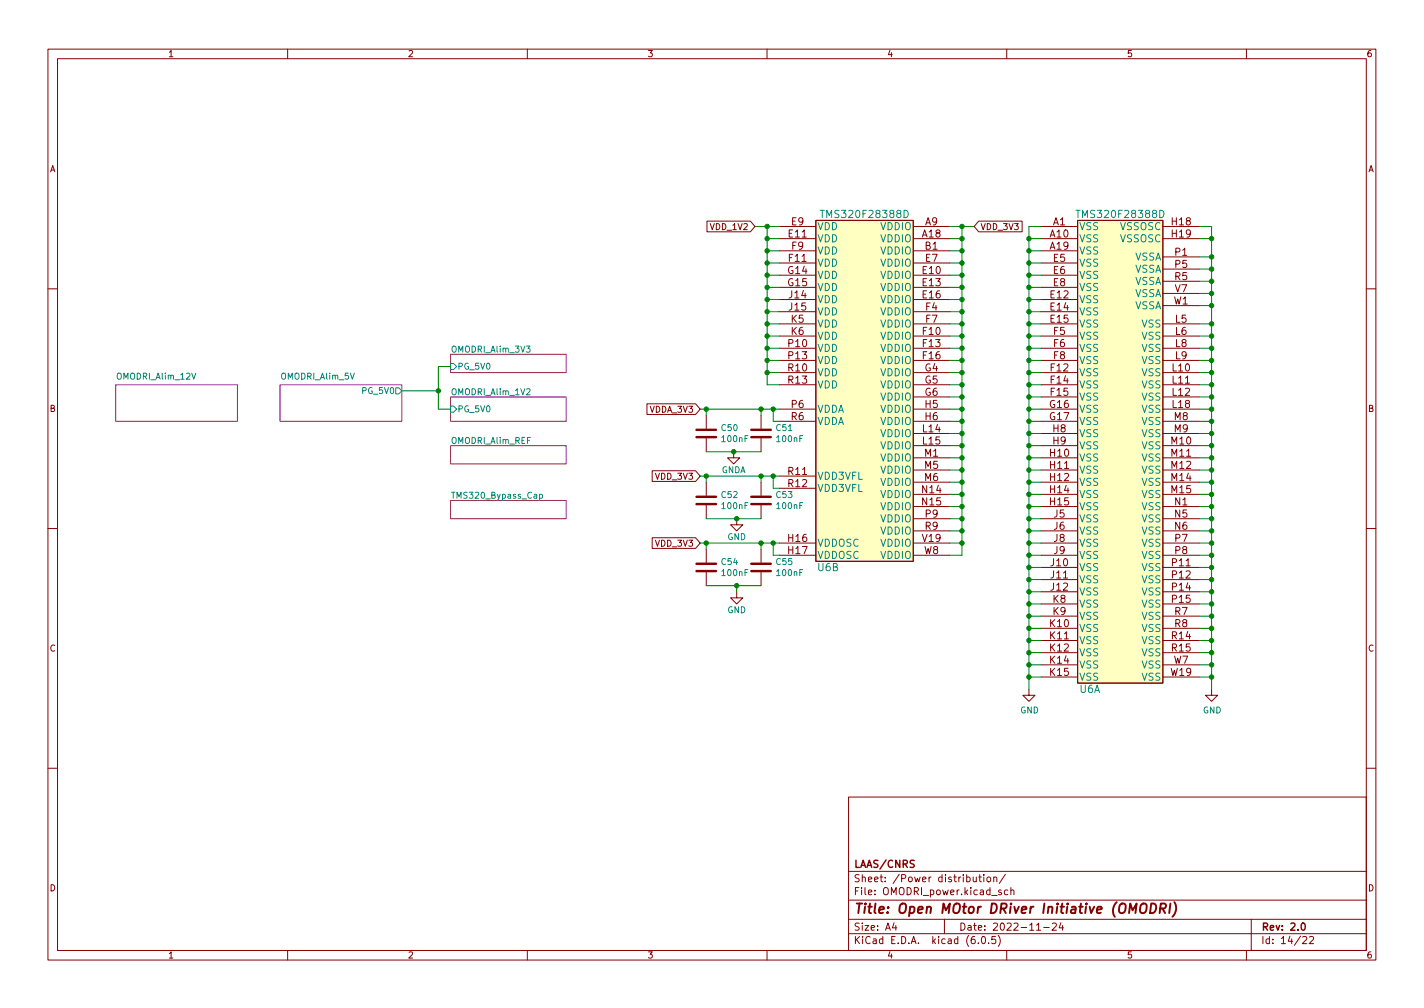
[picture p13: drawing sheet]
<svg xmlns="http://www.w3.org/2000/svg" width="297mm" height="210mm" viewBox="0 0 297 210" stroke-linecap="round" stroke-linejoin="round" font-family="sans-serif">
<defs><g id="words">
<text font-size="2.8" fill="#840000" x="178" y="190.6">Title: Open MOtor DRiver Initiative (OMODRI)</text>
<g font-size="2.1" fill="#840000">
<text x="165.1" y="47">E9</text>
<text x="193" y="47">A9</text>
<text x="219.6" y="47">A1</text>
<text x="244.5" y="47">H18</text>
<text x="164.5" y="49.5">E11</text>
<text x="165.2" y="52.1">F9</text>
<text x="192.4" y="49.5">A18</text>
<text x="193" y="52.1">B1</text>
<text x="219.1" y="49.5">A10</text>
<text x="219.1" y="52.1">A19</text>
<text x="244.5" y="49.5">H19</text>
<text x="245.1" y="53.3">P1</text>
<text x="164.4" y="57.1">G14</text>
<text x="164.4" y="59.7">G15</text>
<text x="164.6" y="54.6">F11</text>
<text x="192.5" y="57.1">E10</text>
<text x="192.5" y="59.7">E13</text>
<text x="193" y="54.6">E7</text>
<text x="219.7" y="54.6">E5</text>
<text x="219.7" y="57.1">E6</text>
<text x="219.7" y="59.7">E8</text>
<text x="245" y="58.4">R5</text>
<text x="245.1" y="55.9">P5</text>
<text x="164.6" y="62.2">J14</text>
<text x="164.6" y="64.8">J15</text>
<text x="192.5" y="62.2">E16</text>
<text x="193.1" y="64.8">F4</text>
<text x="219.1" y="62.2">E12</text>
<text x="219.1" y="64.8">E14</text>
<text x="244.8" y="63.5">W1</text>
<text x="245.1" y="61">V7</text>
<text x="165" y="67.3">K5</text>
<text x="165" y="69.8">K6</text>
<text x="192.5" y="69.8">F10</text>
<text x="193.1" y="67.3">F7</text>
<text x="219.1" y="67.3">E15</text>
<text x="219.8" y="69.8">F5</text>
<text x="245.2" y="67.3">L5</text>
<text x="245.2" y="69.8">L6</text>
<text x="164.5" y="77.5">R10</text>
<text x="164.5" y="72.4">P10</text>
<text x="164.5" y="74.9">P13</text>
<text x="192.5" y="72.4">F13</text>
<text x="192.5" y="74.9">F16</text>
<text x="192.9" y="77.5">G4</text>
<text x="219.2" y="77.5">F12</text>
<text x="219.8" y="72.4">F6</text>
<text x="219.8" y="74.9">F8</text>
<text x="244.6" y="77.5">L10</text>
<text x="245.2" y="72.4">L8</text>
<text x="245.2" y="74.9">L9</text>
<text x="164.5" y="80">R13</text>
<text x="192.9" y="80">G5</text>
<text x="192.9" y="82.5">G6</text>
<text x="219.2" y="80">F14</text>
<text x="219.2" y="82.5">F15</text>
<text x="244.6" y="80">L11</text>
<text x="244.6" y="82.5">L12</text>
<text x="165" y="87.6">R6</text>
<text x="165.1" y="85.1">P6</text>
<text x="193" y="85.1">H5</text>
<text x="193" y="87.6">H6</text>
<text x="219" y="85.1">G16</text>
<text x="219" y="87.6">G17</text>
<text x="244.6" y="85.1">L18</text>
<text x="244.9" y="87.6">M8</text>
<text x="192.5" y="90.2">L14</text>
<text x="192.5" y="92.7">L15</text>
<text x="192.9" y="95.2">M1</text>
<text x="219.1" y="95.2">H10</text>
<text x="219.6" y="90.2">H8</text>
<text x="219.6" y="92.7">H9</text>
<text x="244.4" y="92.7">M10</text>
<text x="244.4" y="95.2">M11</text>
<text x="244.9" y="90.2">M9</text>
<text x="164.5" y="99.1">R11</text>
<text x="164.5" y="101.6">R12</text>
<text x="192.9" y="97.8">M5</text>
<text x="192.9" y="100.3">M6</text>
<text x="219.1" y="97.8">H11</text>
<text x="219.1" y="100.3">H12</text>
<text x="244.4" y="97.8">M12</text>
<text x="244.4" y="100.3">M14</text>
<text x="192.4" y="102.9">N14</text>
<text x="192.4" y="105.4">N15</text>
<text x="193" y="107.9">P9</text>
<text x="219.1" y="102.9">H14</text>
<text x="219.1" y="105.4">H15</text>
<text x="219.8" y="107.9">J5</text>
<text x="244.4" y="102.9">M15</text>
<text x="245" y="105.4">N1</text>
<text x="245" y="107.9">N5</text>
<text x="164.5" y="113">H16</text>
<text x="192.5" y="113">V19</text>
<text x="193" y="110.5">R9</text>
<text x="219.8" y="110.5">J6</text>
<text x="219.8" y="113">J8</text>
<text x="245" y="110.5">N6</text>
<text x="245.1" y="113">P7</text>
<text x="164.5" y="115.6">H17</text>
<text x="192.7" y="115.6">W8</text>
<text x="219.2" y="118.1">J10</text>
<text x="219.8" y="115.6">J9</text>
<text x="244.5" y="118.1">P11</text>
<text x="245.1" y="115.6">P8</text>
<text x="219.2" y="120.6">J11</text>
<text x="219.2" y="123.2">J12</text>
<text x="219.6" y="125.7">K8</text>
<text x="244.5" y="120.6">P12</text>
<text x="244.5" y="123.2">P14</text>
<text x="244.5" y="125.7">P15</text>
<text x="219.1" y="130.8">K10</text>
<text x="219.6" y="128.3">K9</text>
<text x="245" y="128.3">R7</text>
<text x="245" y="130.8">R8</text>
<text x="219.1" y="133.3">K11</text>
<text x="219.1" y="135.9">K12</text>
<text x="244.5" y="133.3">R14</text>
<text x="244.5" y="135.9">R15</text>
<text x="219.1" y="138.4">K14</text>
<text x="219.1" y="141">K15</text>
<text x="244.2" y="141">W19</text>
<text x="244.8" y="138.4">W7</text>
<text x="178" y="184">Sheet: /Power distribution/</text>
<text x="178" y="181">LAAS/CNRS</text>
<text x="178" y="186.7">File: OMODRI_power.kicad_sch</text>
<text x="178" y="196.9">KiCad E.D.A. kicad (6.0.5)</text>
<text x="178" y="194.1">Size: A4</text>
<text x="200" y="194.1">Date: 2022-11-24</text>
<text x="263" y="194.1">Rev: 2.0</text>
<text x="263" y="196.9">Id: 14/22</text>
</g>
<g font-size="2.1" fill="#008484">
<text x="170.4" y="48">VDD</text>
<text x="172" y="45.5">TMS320F28388D</text>
<text x="183.6" y="48">VDDIO</text>
<text x="225" y="48">VSS</text>
<text x="225.3" y="45.5">TMS320F28388D</text>
<text x="233.6" y="48">VSSOSC</text>
<text x="170.4" y="50.5">VDD</text>
<text x="170.4" y="53.1">VDD</text>
<text x="183.6" y="50.5">VDDIO</text>
<text x="183.6" y="53.1">VDDIO</text>
<text x="225" y="50.5">VSS</text>
<text x="225" y="53.1">VSS</text>
<text x="233.6" y="50.5">VSSOSC</text>
<text x="170.4" y="55.6">VDD</text>
<text x="170.4" y="58.1">VDD</text>
<text x="183.6" y="58.1">VDDIO</text>
<text x="183.6" y="55.6">VDDIO</text>
<text x="225" y="55.6">VSS</text>
<text x="225" y="58.1">VSS</text>
<text x="236.6" y="54.3">VSSA</text>
<text x="236.6" y="56.9">VSSA</text>
<text x="236.6" y="59.4">VSSA</text>
<text x="170.4" y="60.7">VDD</text>
<text x="170.4" y="63.2">VDD</text>
<text x="170.4" y="65.8">VDD</text>
<text x="183.6" y="60.7">VDDIO</text>
<text x="183.6" y="63.2">VDDIO</text>
<text x="183.6" y="65.8">VDDIO</text>
<text x="225" y="63.2">VSS</text>
<text x="225" y="65.8">VSS</text>
<text x="225" y="60.7">VSS</text>
<text x="236.6" y="62">VSSA</text>
<text x="236.6" y="64.5">VSSA</text>
<text x="170.4" y="68.3">VDD</text>
<text x="170.4" y="70.8">VDD</text>
<text x="183.6" y="70.8">VDDIO</text>
<text x="183.6" y="68.3">VDDIO</text>
<text x="225" y="68.3">VSS</text>
<text x="225" y="70.8">VSS</text>
<text x="238.1" y="68.3">VSS</text>
<text x="238.1" y="70.8">VSS</text>
<text x="170.4" y="73.4">VDD</text>
<text x="170.4" y="75.9">VDD</text>
<text x="183.6" y="73.4">VDDIO</text>
<text x="183.6" y="75.9">VDDIO</text>
<text x="225" y="73.4">VSS</text>
<text x="225" y="75.9">VSS</text>
<text x="238.1" y="73.4">VSS</text>
<text x="238.1" y="75.9">VSS</text>
<text x="170.4" y="78.5">VDD</text>
<text x="170.4" y="81">VDD</text>
<text x="183.6" y="78.5">VDDIO</text>
<text x="183.6" y="81">VDDIO</text>
<text x="183.6" y="83.5">VDDIO</text>
<text x="225" y="78.5">VSS</text>
<text x="225" y="81">VSS</text>
<text x="225" y="83.5">VSS</text>
<text x="238.1" y="78.5">VSS</text>
<text x="238.1" y="81">VSS</text>
<text x="238.1" y="83.5">VSS</text>
<text x="170.4" y="86.1">VDDA</text>
<text x="170.4" y="88.6">VDDA</text>
<text x="183.6" y="86.1">VDDIO</text>
<text x="183.6" y="88.6">VDDIO</text>
<text x="225" y="86.1">VSS</text>
<text x="225" y="88.6">VSS</text>
<text x="238.1" y="86.1">VSS</text>
<text x="238.1" y="88.6">VSS</text>
<text x="183.6" y="91.2">VDDIO</text>
<text x="183.6" y="93.7">VDDIO</text>
<text x="225" y="91.2">VSS</text>
<text x="225" y="93.7">VSS</text>
<text x="238.1" y="93.7">VSS</text>
<text x="238.1" y="91.2">VSS</text>
<text x="170.4" y="100.1">VDD3VFL</text>
<text x="183.6" y="96.2">VDDIO</text>
<text x="183.6" y="98.8">VDDIO</text>
<text x="183.6" y="101.3">VDDIO</text>
<text x="225" y="96.2">VSS</text>
<text x="225" y="98.8">VSS</text>
<text x="225" y="101.3">VSS</text>
<text x="238.1" y="96.2">VSS</text>
<text x="238.1" y="98.8">VSS</text>
<text x="238.1" y="101.3">VSS</text>
<text x="170.4" y="102.6">VDD3VFL</text>
<text x="183.6" y="103.9">VDDIO</text>
<text x="183.6" y="106.4">VDDIO</text>
<text x="225" y="103.9">VSS</text>
<text x="225" y="106.4">VSS</text>
<text x="238.1" y="103.9">VSS</text>
<text x="238.1" y="106.4">VSS</text>
<text x="183.6" y="108.9">VDDIO</text>
<text x="183.6" y="111.5">VDDIO</text>
<text x="225" y="108.9">VSS</text>
<text x="225" y="111.5">VSS</text>
<text x="238.1" y="108.9">VSS</text>
<text x="238.1" y="111.5">VSS</text>
<text x="170.4" y="114">VDDOSC</text>
<text x="170.4" y="116.6">VDDOSC</text>
<text x="170.6" y="119.1">U6B</text>
<text x="183.6" y="114">VDDIO</text>
<text x="183.6" y="116.6">VDDIO</text>
<text x="225" y="119.1">VSS</text>
<text x="225" y="114">VSS</text>
<text x="225" y="116.6">VSS</text>
<text x="238.1" y="119.1">VSS</text>
<text x="238.1" y="114">VSS</text>
<text x="238.1" y="116.6">VSS</text>
<text x="225" y="121.6">VSS</text>
<text x="225" y="124.2">VSS</text>
<text x="238.1" y="121.6">VSS</text>
<text x="238.1" y="124.2">VSS</text>
<text x="225" y="131.8">VSS</text>
<text x="225" y="126.7">VSS</text>
<text x="225" y="129.3">VSS</text>
<text x="238.1" y="126.7">VSS</text>
<text x="238.1" y="129.3">VSS</text>
<text x="238.1" y="131.8">VSS</text>
<text x="225" y="134.3">VSS</text>
<text x="225" y="136.9">VSS</text>
<text x="238.1" y="134.3">VSS</text>
<text x="238.1" y="136.9">VSS</text>
<text x="225" y="139.4">VSS</text>
<text x="225" y="142">VSS</text>
<text x="238.1" y="142">VSS</text>
<text x="238.1" y="139.4">VSS</text>
<text x="225.2" y="144.5">U6A</text>
</g>
<g font-size="1.8" fill="#840000">
<text x="35" y="11.9">1</text>
<text x="85" y="11.9">2</text>
<text x="135" y="11.9">3</text>
<text x="185" y="11.9">4</text>
<text x="235" y="11.9">5</text>
<text x="285" y="11.9">6</text>
<text x="10.3" y="35.9">A</text>
<text x="285.3" y="35.9">A</text>
<text x="148.3" y="48">VDD_1V2</text>
<text x="204.5" y="48">VDD_3V3</text>
<text x="10.3" y="85.9">B</text>
<text x="135.6" y="86.1">VDDA_3V3</text>
<text x="285.3" y="85.9">B</text>
<text x="136.9" y="100">VDD_3V3</text>
<text x="136.9" y="114">VDD_3V3</text>
<text x="10.3" y="135.9">C</text>
<text x="285.3" y="135.9">C</text>
<text x="10.3" y="185.9">D</text>
<text x="285.3" y="185.9">D</text>
<text x="35" y="199.9">1</text>
<text x="85" y="199.9">2</text>
<text x="135" y="199.9">3</text>
<text x="185" y="199.9">4</text>
<text x="235" y="199.9">5</text>
<text x="285" y="199.9">6</text>
</g>
<g font-size="1.8" fill="#008484">
<text x="94.3" y="73.5">OMODRI_Alim_3V3</text>
<text x="95.4" y="77.1">PG_5V0</text>
<text x="24.5" y="79.2">OMODRI_Alim_12V</text>
<text x="58.7" y="79.2">OMODRI_Alim_5V</text>
<text x="75.8" y="82.2">PG_5V0</text>
<text x="94.3" y="82.4">OMODRI_Alim_1V2</text>
<text x="95.4" y="86">PG_5V0</text>
<text x="150.5" y="89.9">C50</text>
<text x="162" y="89.9">C51</text>
<text x="94.1" y="92.6">OMODRI_Alim_REF</text>
<text x="150.7" y="92.2">100nF</text>
<text x="162.1" y="92.2">100nF</text>
<text x="150.4" y="98.7">GNDA</text>
<text x="94.6" y="104">TMS320_Bypass_Cap</text>
<text x="150.5" y="103.9">C52</text>
<text x="150.7" y="106.2">100nF</text>
<text x="162" y="103.9">C53</text>
<text x="162.1" y="106.2">100nF</text>
<text x="151.7" y="112.6">GND</text>
<text x="150.5" y="117.8">C54</text>
<text x="162" y="117.8">C55</text>
<text x="150.7" y="120.1">100nF</text>
<text x="162.1" y="120.1">100nF</text>
<text x="151.7" y="127.9">GND</text>
<text x="212.8" y="148.8">GND</text>
<text x="250.9" y="148.8">GND</text>
</g>
</g></defs>
<g fill="none" stroke="#840000" stroke-width=".21">
<path d="M10 10.2h277v190.1h-277zM12 12.2h273v186.1h-273zM60 10.2v2M110 10.2v2M160 10.2v2M210 10.2v2M260 10.2v2M147.5 46.1h9l1 1.1-1 1.1h-9zM162.6 47.2h7.6M162.6 49.8h7.6M162.6 52.3h7.6M162.6 54.9h7.6"/>
<path d="M162.6 57.4h7.6M162.6 59.9h7.6M170.2 46h20.3v71.1h-20.3zM190.5 47.2h7.6M190.5 49.8h7.6M190.5 52.3h7.6M190.5 54.9h7.6M190.5 57.4h7.6M190.5 59.9h7.6M204.2 46.1h9v2.2h-9l-1-1.1zM217.2 47.2h7.6M217.2 49.8h7.6"/>
<path d="M217.2 52.3h7.6M217.2 54.9h7.6M217.2 57.4h7.6M217.2 59.9h7.6M224.8 46h17.8v96.5h-17.8zM242.6 47.2h7.6M242.6 49.8h7.6M242.6 53.6h7.6M242.6 56.1h7.6M242.6 58.7h7.6M10 60.2h2M162.6 62.5h7.6"/>
<path d="M162.6 65h7.6M162.6 67.6h7.6M162.6 77.7h7.6M162.6 70.1h7.6M162.6 72.6h7.6M162.6 75.2h7.6M190.5 62.5h7.6M190.5 65h7.6M190.5 67.6h7.6M190.5 77.7h7.6M190.5 70.1h7.6M190.5 72.6h7.6"/>
<path d="M190.5 75.2h7.6M217.2 62.5h7.6M217.2 65h7.6M217.2 67.6h7.6M217.2 77.7h7.6M217.2 70.1h7.6M217.2 72.6h7.6M217.2 75.2h7.6M242.6 67.6h7.6M242.6 77.7h7.6M242.6 70.1h7.6M242.6 72.6h7.6"/>
<path d="M242.6 75.2h7.6M242.6 61.2h7.6M242.6 63.7h7.6M285 60.2h2M135 84.2h10.1l.9 1.1-.9 1.1h-10.1zM136 98.2h9.1l.9 1.1-.9 1.1h-9.1zM147.3 86.6v2.8M147.3 91.4v2.8M153 94.2v1.3h1.3l-1.3 1.3-1.2-1.3h1.2M158.7 86.6v2.8M158.7 91.4v2.8M162.6 80.3h7.6"/>
<path d="M162.6 85.3h7.6M162.6 87.9h7.6M162.6 99.3h7.6M190.5 80.3h7.6M190.5 82.8h7.6M190.5 85.3h7.6M190.5 87.9h7.6M190.5 95.5h7.6M190.5 98h7.6M190.5 90.4h7.6M190.5 93h7.6M217.2 80.3h7.6"/>
<path d="M217.2 82.8h7.6M217.2 85.3h7.6M217.2 87.9h7.6M217.2 95.5h7.6M217.2 98h7.6M217.2 90.4h7.6M217.2 93h7.6M242.6 80.3h7.6M242.6 82.8h7.6M242.6 85.3h7.6M242.6 87.9h7.6M242.6 95.5h7.6"/>
<path d="M242.6 98h7.6M242.6 90.4h7.6M242.6 93h7.6M10 110.2h2M136 112.2h9.1l.9 1.1-.9 1.1h-9.1zM147.3 100.6v2.8M147.3 105.4v2.8M147.3 114.5v2.8M147.3 119.4v2.8M153.7 108.2v1.3h1.2l-1.2 1.2-1.3-1.2h1.3M158.7 100.6v2.8M158.7 105.4v2.8"/>
<path d="M158.7 114.5v2.8M158.7 119.4v2.8M162.6 113.3h7.6M162.6 115.8h7.6M162.6 101.8h7.6M190.5 100.6h7.6M190.5 103.1h7.6M190.5 105.7h7.6M190.5 108.2h7.6M190.5 110.7h7.6M190.5 113.3h7.6M190.5 115.8h7.6"/>
<path d="M217.2 100.6h7.6M217.2 103.1h7.6M217.2 105.7h7.6M217.2 118.4h7.6M217.2 108.2h7.6M217.2 110.7h7.6M217.2 113.3h7.6M217.2 115.8h7.6M242.6 100.6h7.6M242.6 103.1h7.6M242.6 105.7h7.6M242.6 118.4h7.6"/>
<path d="M242.6 108.2h7.6M242.6 110.7h7.6M242.6 113.3h7.6M242.6 115.8h7.6M285 110.2h2M153.7 123.4v1.3h1.2l-1.2 1.3-1.3-1.3h1.3M217.2 120.9h7.6M217.2 123.4h7.6M217.2 131.1h7.6M217.2 133.6h7.6M217.2 136.1h7.6M217.2 138.7h7.6"/>
<path d="M217.2 126h7.6M217.2 128.5h7.6M242.6 120.9h7.6M242.6 123.4h7.6M242.6 131.1h7.6M242.6 133.6h7.6M242.6 136.1h7.6M242.6 138.7h7.6M242.6 126h7.6M242.6 128.5h7.6M214.6 143.8v1.2h1.3l-1.3 1.3-1.2-1.3h1.2M217.2 141.2h7.6"/>
<path d="M242.6 141.2h7.6M252.7 143.8v1.2h1.3l-1.3 1.3-1.2-1.3h1.2M10 160.2h2M177 166.3h108v32h-108zM285 160.2h2M60 198.3v2M110 198.3v2M160 198.3v2M177 194.8h108M177 191.8h108M177 187.8h108M177 181.8h108"/>
<path d="M186.5 192.5l-.4 1h1M186.9 193v1M197 191.8v3M203 182.9l.1 1h.3l.2-.1M203.6 182.9v1M204.1 196.7v.1M204.1 182.9h.6M204.4 182.4v1.3l.3 .2M204.9 195.4l.2-.1a.8 .8 0 0 1 .5 .8 .8 .8 0 0 1-.5 .7 1 1 0 0 1-.2-1.4zM205.2 182.4v.2M205.2 182.9v1M205.9 183.1l.2-.2 .5 .2v.5l-.1 .3h-.4l-.2-.1z"/>
<path d="M206.2 196.7v.1M207.3 183.1l.2-.2 .4 .1v.9M207.3 182.9v1M207.6 195.3h-.7v.7l.2-.1 .5 .1 .1 .2-.1 .5-.2 .1-.5-.1M208.2 195.1a1.72 1.72 0 0 1 0 2.3M208.9 185.7l-.4-.1-.2 .2 .1 .3 .5 .1v.4h-.6M209.7 182.4l-1.3 1.9M210 198.3v2M210.2 185.7l-.4-.1-.3 .3 .1 .7h.6M210.9 185.8l.2-.2 .3 .1 .1 .9M210.9 185.1v1.5M216.2 194h.9"/>
<path d="M217.7 193.5h1.2M219.5 192.7l.6-.2 .3 .5-1 1h1M221.3 192.5l-.4 1h1M221.6 193v1M260 198.3v2M261 191.8v6.5M271.7 195.5l.6-.2 .3 .5-.9 1h.9M273.1 195.5l.6-.2 .3 .5-.9 1h.9"/>
</g>
<path d="M271.6 192.6l.2-.1a.8 .8 0 0 1 .5 .8 .8 .8 0 0 1-.5 .7 1 1 0 0 1-.2-1.4z" fill="none" stroke="#840000" stroke-width=".3"/>
<path d="M238 188.7a.69 .69 0 0 1 1.2 0 1.47 1.47 0 0 1-.6 1.8l-.6-.1a1.5 1.5 0 0 1 0-1.7zM240.1 188.5a.96 .96 0 0 1 1.1 .5 .96 .96 0 0 1-.3 1.2l-.5 .3h-.5zM242 189.5h.8l.3-.2a.51 .51 0 0 0-.2-.8h-.8l-.2 2M242.5 189.5l.5 1M244.1 188.5l-.2 2M244.9 188.2a2.32 2.32 0 0 1-.3 3" fill="none" stroke="#840000" stroke-width=".4"/>
<g fill="#fff" stroke="#fff" stroke-width=".21">
<path d="M94 73.9h24.1v3.8h-24.1z"/>
<path d="M94 82.8h24.1v5.1h-24.1z"/>
<path d="M94 93h24.1v3.8h-24.1z"/>
<path d="M94 104.4h24.1v3.8h-24.1z"/>
<path d="M58.4 80.3h25.4v7.6h-25.4z"/>
<path d="M24.1 80.3h25.4v7.6h-25.4z"/>
</g>
<path d="M94 73.9h24.1v3.8h-24.1zM24.1 80.3h25.4v7.6h-25.4zM58.4 80.3h25.4v7.6h-25.4zM94 82.8h24.1v5.1h-24.1zM94 93h24.1v3.8h-24.1zM94 104.4h24.1v3.8h-24.1z" fill="none" stroke="#840084" stroke-width=".21"/>
<path d="M171.1 43.9h.9M188.6 43.9a.77 .77 0 0 1 .9 .7 .77 .77 0 0 1-.9 .8zM224.4 43.9h.9M241.9 43.9a.77 .77 0 0 1 .9 .7 .77 .77 0 0 1-.9 .8zM94 75.8h.6l.6 .6-.6 .7h-.6zM82.5 80.9h.7l.6 .6-.6 .7h-.7zM94 84.7h.6l.6 .6-.6 .7h-.6zM112.6 103.2l.3-.1 .3 .2-.2 .6h-.4" fill="none" stroke="#008484" stroke-width=".21"/>
<g fill="#ffffc2" stroke="#ffffc2" stroke-width=".21">
<path d="M224.8 46h17.8v96.5h-17.8z"/>
<path d="M170.2 46h20.3v71.1h-20.3z"/>
</g>
<path d="M145.3 91.2h4.1M145.3 89.7h4.1M156.7 91.2h4.1M156.7 89.7h4.1M145.3 105.2h4.1M145.3 103.6h4.1M145.3 119.1h4.1M145.3 117.6h4.1M156.7 105.2h4.1M156.7 103.6h4.1M156.7 119.1h4.1M156.7 117.6h4.1" fill="none" stroke="#840000" stroke-width=".51"/>
<g fill="none" stroke="#008400" stroke-width=".21">
<path d="M157.5 47.2h5.1M160 54.9h2.6M160 47.2v33.1h2.6M160 59.9h2.6M160 49.8h2.6M160 57.4h2.6M160 52.3h2.6M198.1 54.9h2.6M198.1 59.9h2.6M198.1 49.8h2.6M198.1 47.2h5.1M198.1 57.4h2.6"/>
<path d="M198.1 52.3h2.6M200.7 47.2v68.6h-2.6M214.6 54.9h2.6M214.6 59.9h2.6M214.6 49.8h2.6M214.6 57.4h2.6M214.6 52.3h2.6M217.2 47.2h-2.6v96.6M250.2 49.8h2.5M250.2 47.2h2.5v96.6M250.2 58.7h2.5M250.2 56.1h2.5"/>
<path d="M250.2 53.6h2.5M94 76.4h-2.6v8.9h2.6M160 62.5h2.6M160 65h2.6M160 67.6h2.6M160 70.1h2.6M160 75.2h2.6M160 77.7h2.6M160 72.6h2.6M198.1 62.5h2.6M198.1 65h2.6M198.1 67.6h2.6"/>
<path d="M198.1 70.1h2.6M198.1 75.2h2.6M198.1 77.7h2.6M198.1 72.6h2.6M214.6 62.5h2.6M214.6 65h2.6M214.6 67.6h2.6M214.6 70.1h2.6M214.6 75.2h2.6M214.6 77.7h2.6M214.6 72.6h2.6M250.2 67.6h2.5"/>
<path d="M250.2 70.1h2.5M250.2 75.2h2.5M250.2 77.7h2.5M250.2 72.6h2.5M250.2 63.7h2.5M250.2 61.2h2.5M83.8 81.5h7.6M146 85.3h16.6M146 99.3h16.6M147.3 85.3v1.3M147.3 99.3v1.3M147.3 94.2h11.4"/>
<path d="M158.7 85.3v1.3M158.7 99.3v1.3M161.3 85.3v2.6h1.3M161.3 99.3v2.5h1.3M198.1 85.3h2.6M198.1 87.9h2.6M198.1 80.3h2.6M198.1 98h2.6M198.1 95.5h2.6M198.1 90.4h2.6M198.1 93h2.6M198.1 82.8h2.6"/>
<path d="M214.6 85.3h2.6M214.6 87.9h2.6M214.6 80.3h2.6M214.6 98h2.6M214.6 95.5h2.6M214.6 90.4h2.6M214.6 93h2.6M214.6 82.8h2.6M250.2 85.3h2.5M250.2 87.9h2.5M250.2 80.3h2.5M250.2 98h2.5"/>
<path d="M250.2 95.5h2.5M250.2 90.4h2.5M250.2 93h2.5M250.2 82.8h2.5M146 113.3h16.6M147.3 113.3v1.2M147.3 108.2h11.4M158.7 113.3v1.2M161.3 113.3v2.5h1.3M198.1 108.2h2.6M198.1 113.3h2.6M198.1 110.7h2.6"/>
<path d="M198.1 105.7h2.6M198.1 103.1h2.6M198.1 100.6h2.6M214.6 108.2h2.6M214.6 113.3h2.6M214.6 115.8h2.6M214.6 118.4h2.6M214.6 110.7h2.6M214.6 105.7h2.6M214.6 103.1h2.6M214.6 100.6h2.6M250.2 108.2h2.5"/>
<path d="M250.2 113.3h2.5M250.2 115.8h2.5M250.2 118.4h2.5M250.2 110.7h2.5M250.2 105.7h2.5M250.2 103.1h2.5M250.2 100.6h2.5M147.3 122.2h11.4M153.7 122.2v1.2M214.6 131.1h2.6M214.6 133.6h2.6M214.6 136.1h2.6"/>
<path d="M214.6 128.5h2.6M214.6 126h2.6M214.6 123.4h2.6M214.6 138.7h2.6M214.6 120.9h2.6M250.2 131.1h2.5M250.2 133.6h2.5M250.2 136.1h2.5M250.2 128.5h2.5M250.2 126h2.5M250.2 123.4h2.5M250.2 138.7h2.5"/>
<path d="M250.2 120.9h2.5M214.6 141.2h2.6M250.2 141.2h2.5"/>
</g>
<g fill="#008400" stroke="#008400" stroke-width=".21">
<circle cx="160" cy="54.9" r=".46"/>
<circle cx="160" cy="52.3" r=".46"/>
<circle cx="160" cy="59.9" r=".46"/>
<circle cx="160" cy="62.5" r=".46"/>
<circle cx="160" cy="49.8" r=".46"/>
<circle cx="160" cy="47.2" r=".46"/>
<circle cx="160" cy="65" r=".46"/>
<circle cx="160" cy="57.4" r=".46"/>
<circle cx="147.3" cy="85.3" r=".46"/>
<circle cx="158.7" cy="99.3" r=".46"/>
<circle cx="161.3" cy="99.3" r=".46"/>
<circle cx="147.3" cy="99.3" r=".46"/>
<circle cx="158.7" cy="85.3" r=".46"/>
<circle cx="161.3" cy="85.3" r=".46"/>
<circle cx="153" cy="94.2" r=".46"/>
<circle cx="200.7" cy="72.6" r=".46"/>
<circle cx="200.7" cy="70.1" r=".46"/>
<circle cx="200.7" cy="80.3" r=".46"/>
<circle cx="200.7" cy="77.7" r=".46"/>
<circle cx="200.7" cy="82.8" r=".46"/>
<circle cx="200.7" cy="75.2" r=".46"/>
<circle cx="214.6" cy="80.3" r=".46"/>
<circle cx="214.6" cy="75.2" r=".46"/>
<circle cx="200.7" cy="59.9" r=".46"/>
<circle cx="200.7" cy="54.9" r=".46"/>
<circle cx="200.7" cy="57.4" r=".46"/>
<circle cx="200.7" cy="65" r=".46"/>
<circle cx="200.7" cy="62.5" r=".46"/>
<circle cx="200.7" cy="47.2" r=".46"/>
<circle cx="200.7" cy="67.6" r=".46"/>
<circle cx="200.7" cy="52.3" r=".46"/>
<circle cx="200.7" cy="49.8" r=".46"/>
<circle cx="158.7" cy="113.3" r=".46"/>
<circle cx="153.7" cy="108.2" r=".46"/>
<circle cx="147.3" cy="113.3" r=".46"/>
<circle cx="161.3" cy="113.3" r=".46"/>
<circle cx="153.7" cy="122.2" r=".46"/>
<circle cx="160" cy="67.6" r=".46"/>
<circle cx="160" cy="70.1" r=".46"/>
<circle cx="160" cy="75.2" r=".46"/>
<circle cx="160" cy="77.7" r=".46"/>
<circle cx="160" cy="72.6" r=".46"/>
<circle cx="91.4" cy="81.5" r=".46"/>
<circle cx="252.7" cy="75.2" r=".46"/>
<circle cx="252.7" cy="77.7" r=".46"/>
<circle cx="252.7" cy="72.6" r=".46"/>
<circle cx="252.7" cy="53.6" r=".46"/>
<circle cx="252.7" cy="56.1" r=".46"/>
<circle cx="252.7" cy="49.8" r=".46"/>
<circle cx="252.7" cy="67.6" r=".46"/>
<circle cx="252.7" cy="70.1" r=".46"/>
<circle cx="252.7" cy="61.2" r=".46"/>
<circle cx="252.7" cy="58.7" r=".46"/>
<circle cx="252.7" cy="63.7" r=".46"/>
<circle cx="252.7" cy="115.8" r=".46"/>
<circle cx="252.7" cy="113.3" r=".46"/>
<circle cx="252.7" cy="118.4" r=".46"/>
<circle cx="252.7" cy="87.9" r=".46"/>
<circle cx="252.7" cy="98" r=".46"/>
<circle cx="252.7" cy="90.4" r=".46"/>
<circle cx="252.7" cy="95.5" r=".46"/>
<circle cx="252.7" cy="136.1" r=".46"/>
<circle cx="252.7" cy="131.1" r=".46"/>
<circle cx="252.7" cy="133.6" r=".46"/>
<circle cx="252.7" cy="128.5" r=".46"/>
<circle cx="252.7" cy="126" r=".46"/>
<circle cx="252.7" cy="108.2" r=".46"/>
<circle cx="252.7" cy="110.7" r=".46"/>
<circle cx="252.7" cy="138.7" r=".46"/>
<circle cx="252.7" cy="141.2" r=".46"/>
<circle cx="252.7" cy="120.9" r=".46"/>
<circle cx="252.7" cy="123.4" r=".46"/>
<circle cx="252.7" cy="105.7" r=".46"/>
<circle cx="252.7" cy="103.1" r=".46"/>
<circle cx="252.7" cy="100.6" r=".46"/>
<circle cx="214.6" cy="93" r=".46"/>
<circle cx="214.6" cy="95.5" r=".46"/>
<circle cx="214.6" cy="85.3" r=".46"/>
<circle cx="200.7" cy="95.5" r=".46"/>
<circle cx="200.7" cy="98" r=".46"/>
<circle cx="200.7" cy="100.6" r=".46"/>
<circle cx="200.7" cy="110.7" r=".46"/>
<circle cx="200.7" cy="108.2" r=".46"/>
<circle cx="200.7" cy="113.3" r=".46"/>
<circle cx="200.7" cy="93" r=".46"/>
<circle cx="200.7" cy="90.4" r=".46"/>
<circle cx="200.7" cy="85.3" r=".46"/>
<circle cx="200.7" cy="87.9" r=".46"/>
<circle cx="200.7" cy="103.1" r=".46"/>
<circle cx="214.6" cy="105.7" r=".46"/>
<circle cx="200.7" cy="105.7" r=".46"/>
<circle cx="214.6" cy="115.8" r=".46"/>
<circle cx="214.6" cy="113.3" r=".46"/>
<circle cx="214.6" cy="131.1" r=".46"/>
<circle cx="214.6" cy="136.1" r=".46"/>
<circle cx="214.6" cy="133.6" r=".46"/>
<circle cx="214.6" cy="128.5" r=".46"/>
<circle cx="214.6" cy="126" r=".46"/>
<circle cx="214.6" cy="138.7" r=".46"/>
<circle cx="214.6" cy="141.2" r=".46"/>
<circle cx="214.6" cy="108.2" r=".46"/>
<circle cx="214.6" cy="110.7" r=".46"/>
<circle cx="214.6" cy="118.4" r=".46"/>
<circle cx="214.6" cy="123.4" r=".46"/>
<circle cx="214.6" cy="120.9" r=".46"/>
<circle cx="214.6" cy="77.7" r=".46"/>
<circle cx="214.6" cy="70.1" r=".46"/>
<circle cx="214.6" cy="72.6" r=".46"/>
<circle cx="214.6" cy="98" r=".46"/>
<circle cx="214.6" cy="100.6" r=".46"/>
<circle cx="214.6" cy="103.1" r=".46"/>
<circle cx="214.6" cy="87.9" r=".46"/>
<circle cx="214.6" cy="90.4" r=".46"/>
<circle cx="214.6" cy="82.8" r=".46"/>
<circle cx="214.6" cy="54.9" r=".46"/>
<circle cx="214.6" cy="52.3" r=".46"/>
<circle cx="214.6" cy="49.8" r=".46"/>
<circle cx="214.6" cy="59.9" r=".46"/>
<circle cx="214.6" cy="62.5" r=".46"/>
<circle cx="214.6" cy="65" r=".46"/>
<circle cx="214.6" cy="67.6" r=".46"/>
<circle cx="214.6" cy="57.4" r=".46"/>
<circle cx="252.7" cy="82.8" r=".46"/>
<circle cx="252.7" cy="85.3" r=".46"/>
<circle cx="252.7" cy="93" r=".46"/>
<circle cx="252.7" cy="80.3" r=".46"/>
</g>
<use href="#words"/>
</svg>
